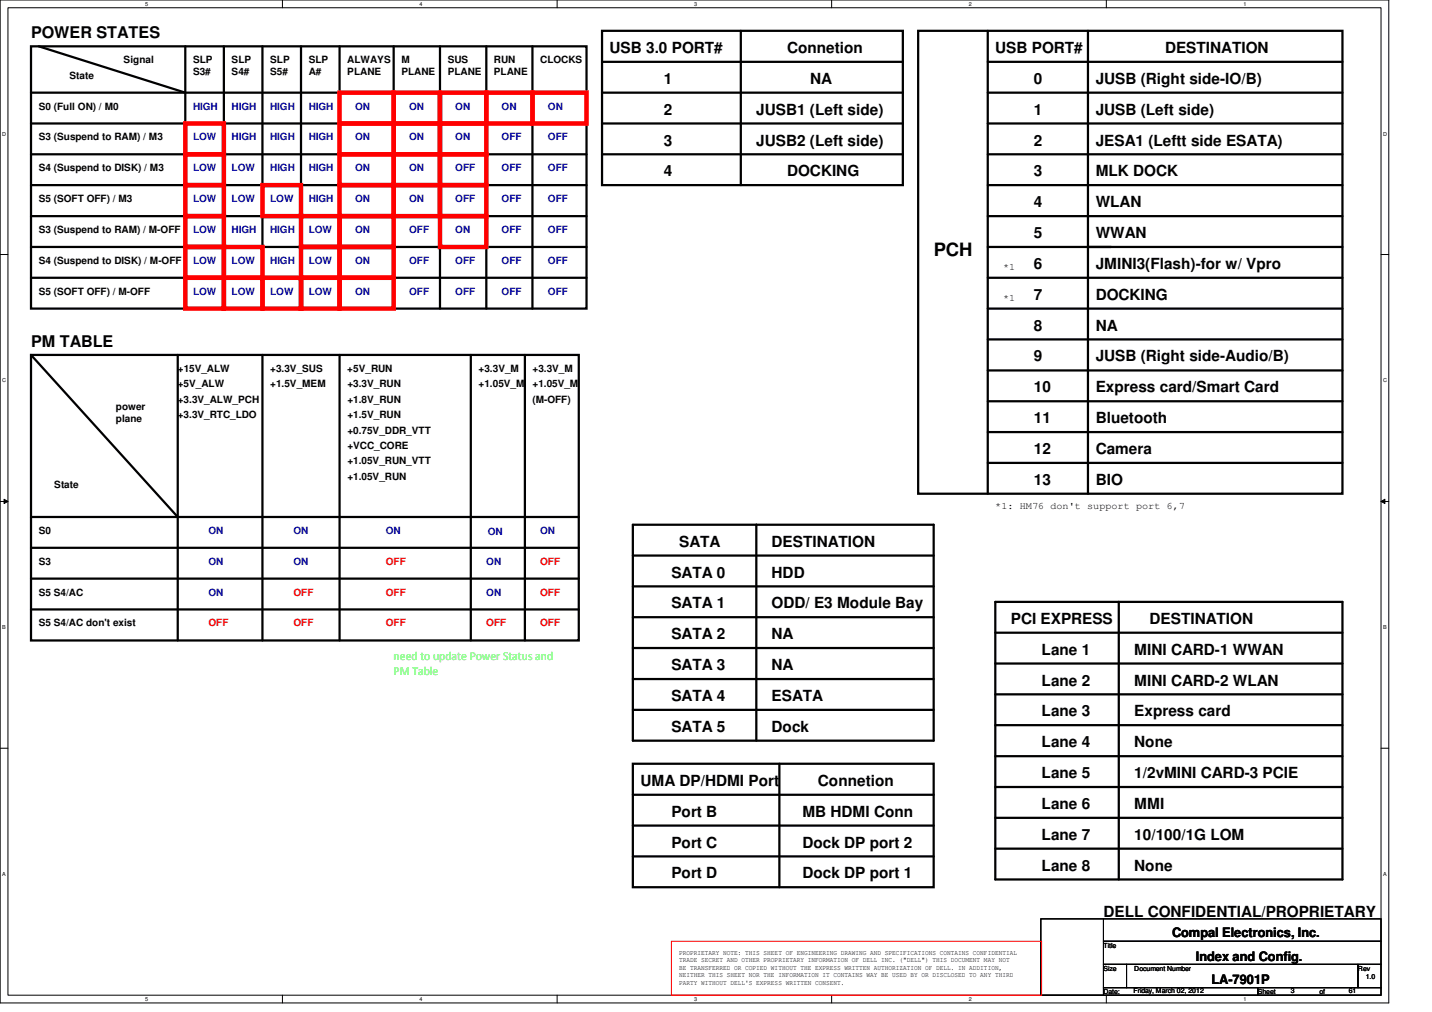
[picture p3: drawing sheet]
<svg xmlns="http://www.w3.org/2000/svg" width="297mm" height="210mm" viewBox="0 0 297 210" stroke-linecap="round" stroke-linejoin="round" font-family="sans-serif">
<defs><g id="words">
<text font-size="3.8" x="193.7" y="53.1">PCH</text>
<g font-size="3.3">
<text x="6.4" y="8">POWER STATES</text>
<text x="6.4" y="72">PM TABLE</text>
</g>
<g font-size="3.2">
<text x="126.4" y="11">USB 3.0 PORT#</text>
<text x="163.3" y="11">Connetion</text>
<text x="206.5" y="11">USB PORT#</text>
<text x="241.7" y="11">DESTINATION</text>
<text x="137.7" y="17.4">1</text>
<text x="168.1" y="17.4">NA</text>
<text x="214.5" y="17.4">0</text>
<text x="227.3" y="17.4">JUSB (Right side-IO/B)</text>
<text x="137.7" y="23.8">2</text>
<text x="156.9" y="23.8">JUSB1 (Left side)</text>
<text x="214.5" y="23.8">1</text>
<text x="227.3" y="23.8">JUSB (Left side)</text>
<text x="137.7" y="30.2">3</text>
<text x="156.9" y="30.2">JUSB2 (Left side)</text>
<text x="214.5" y="30.2">2</text>
<text x="227.3" y="30.2">JESA1 (Leftt side ESATA)</text>
<text x="137.7" y="36.6">4</text>
<text x="163.3" y="36.6">DOCKING</text>
<text x="214.5" y="36.6">3</text>
<text x="227.3" y="36.6">MLK DOCK</text>
<text x="214.5" y="43">4</text>
<text x="227.3" y="43">WLAN</text>
<text x="214.5" y="49.4">5</text>
<text x="227.3" y="49.4">WWAN</text>
<text x="214.5" y="55.8">6</text>
<text x="227.3" y="55.8">JMINI3(Flash)-for w/ Vpro</text>
<text x="214.5" y="62.2">7</text>
<text x="227.3" y="62.2">DOCKING</text>
<text x="214.5" y="68.6">8</text>
<text x="227.3" y="68.6">NA</text>
<text x="214.5" y="75">9</text>
<text x="227.3" y="75">JUSB (Right side-Audio/B)</text>
<text x="214.5" y="81.4">10</text>
<text x="227.3" y="81.4">Express card/Smart Card</text>
<text x="214.5" y="87.8">11</text>
<text x="227.3" y="87.8">Bluetooth</text>
<text x="214.5" y="94.2">12</text>
<text x="227.3" y="94.2">Camera</text>
<text x="214.5" y="100.6">13</text>
<text x="227.3" y="100.6">BIO</text>
<text x="140.9" y="113.4">SATA</text>
<text x="160.1" y="113.4">DESTINATION</text>
<text x="139.3" y="119.8">SATA 0</text>
<text x="160.1" y="119.8">HDD</text>
<text x="139.3" y="126.2">SATA 1</text>
<text x="160.1" y="126.2">ODD/ E3 Module Bay</text>
<text x="209.7" y="129.4">PCI EXPRESS</text>
<text x="238.5" y="129.4">DESTINATION</text>
<text x="139.3" y="132.6">SATA 2</text>
<text x="160.1" y="132.6">NA</text>
<text x="216.1" y="135.8">Lane 1</text>
<text x="235.3" y="135.8">MINI CARD-1 WWAN</text>
<text x="139.3" y="139">SATA 3</text>
<text x="160.1" y="139">NA</text>
<text x="216.1" y="142.2">Lane 2</text>
<text x="235.3" y="142.2">MINI CARD-2 WLAN</text>
<text x="139.3" y="145.4">SATA 4</text>
<text x="160.1" y="145.4">ESATA</text>
<text x="216.1" y="148.6">Lane 3</text>
<text x="235.3" y="148.6">Express card</text>
<text x="139.3" y="151.8">SATA 5</text>
<text x="160.1" y="151.8">Dock</text>
<text x="216.1" y="155">Lane 4</text>
<text x="235.3" y="155">None</text>
<text x="216.1" y="161.4">Lane 5</text>
<text x="235.3" y="161.4">1/2vMINI CARD-3 PCIE</text>
<text x="132.9" y="163">UMA DP/HDMI Port</text>
<text x="169.7" y="163">Connetion</text>
<text x="216.1" y="167.8">Lane 6</text>
<text x="235.3" y="167.8">MMI</text>
<text x="139.3" y="169.4">Port B</text>
<text x="166.5" y="169.4">MB HDMI Conn</text>
<text x="139.3" y="175.8">Port C</text>
<text x="166.5" y="175.8">Dock DP port 2</text>
<text x="216.1" y="174.2">Lane 7</text>
<text x="235.3" y="174.2">10/100/1G LOM</text>
<text x="139.3" y="182.2">Port D</text>
<text x="166.5" y="182.2">Dock DP port 1</text>
<text x="216.1" y="180.6">Lane 8</text>
<text x="235.3" y="180.6">None</text>
<text x="228.9" y="190.2">DELL CONFIDENTIAL/PROPRIETARY</text>
</g>
<g font-size="2.7">
<text x="243.1" y="194.4">Compal Electronics, Inc.</text>
<text x="248.1" y="199.4">Index and Config.</text>
<text x="251.3" y="204.2">LA-7901P</text>
</g>
<g font-size="2.5" fill="#0f0">
<text x="81.7" y="136.8">need to update Power Status and</text>
<text x="81.7" y="139.9">PM Table</text>
</g>
<g font-size="2.1">
<text x="14.4" y="16.3">State</text>
<text x="25.7" y="13.1">Signal</text>
<text x="40" y="13.1">SLP</text>
<text x="40" y="15.6">S3#</text>
<text x="48" y="13.1">SLP</text>
<text x="48" y="15.6">S4#</text>
<text x="56" y="13.1">SLP</text>
<text x="56" y="15.6">S5#</text>
<text x="64" y="13.1">SLP</text>
<text x="64" y="15.6">A#</text>
<text x="72" y="13.1">ALWAYS</text>
<text x="72" y="15.6">PLANE</text>
<text x="83.3" y="13.1">M</text>
<text x="83.3" y="15.6">PLANE</text>
<text x="92.9" y="13.1">SUS</text>
<text x="92.9" y="15.6">PLANE</text>
<text x="102.4" y="13.1">RUN</text>
<text x="102.4" y="15.6">PLANE</text>
<text x="112.1" y="13.1">CLOCKS</text>
<text x="8" y="22.7">S0 (Full ON) / M0</text>
<text x="8" y="29.1">S3 (Suspend to RAM) / M3</text>
<text x="8" y="35.5">S4 (Suspend to DISK) / M3</text>
<text x="8" y="41.9">S5 (SOFT OFF) / M3</text>
<text x="8" y="48.3">S3 (Suspend to RAM) / M-OFF</text>
<text x="8" y="54.7">S4 (Suspend to DISK) / M-OFF</text>
<text x="208.1" y="56">*1</text>
<text x="8" y="61.1">S5 (SOFT OFF) / M-OFF</text>
<text x="208.1" y="62.4">*1</text>
<text x="36.9" y="77.1">+15V_ALW</text>
<text x="56" y="77.1">+3.3V_SUS</text>
<text x="72" y="77.1">+5V_RUN</text>
<text x="99.3" y="77.1">+3.3V_M</text>
<text x="110.4" y="77.1">+3.3V_M</text>
<text x="36.9" y="80.3">+5V_ALW</text>
<text x="36.9" y="83.5">+3.3V_ALW_PCH</text>
<text x="56" y="80.3">+1.5V_MEM</text>
<text x="72" y="83.5">+1.8V_RUN</text>
<text x="72" y="80.3">+3.3V_RUN</text>
<text x="99.3" y="80.3">+1.05V_M</text>
<text x="110.4" y="80.3">+1.05V_M</text>
<text x="110.4" y="83.5">(M-OFF)</text>
<text x="24" y="85.1">power</text>
<text x="24" y="87.6">plane</text>
<text x="36.9" y="86.7">+3.3V_RTC_LDO</text>
<text x="72" y="89.9">+0.75V_DDR_VTT</text>
<text x="72" y="86.7">+1.5V_RUN</text>
<text x="72" y="93.1">+VCC_CORE</text>
<text x="11.3" y="101.1">State</text>
<text x="72" y="96.3">+1.05V_RUN_VTT</text>
<text x="72" y="99.5">+1.05V_RUN</text>
<text x="206.5" y="105.6">*1: HM76 don't support port 6,7</text>
<text x="8" y="110.7">S0</text>
<text x="8" y="117.1">S3</text>
<text x="8" y="123.5">S5 S4/AC</text>
<text x="8" y="129.9">S5 S4/AC don't exist</text>
</g>
<g font-size="2.1" fill="#00f">
<text x="40" y="22.7">HIGH</text>
<text x="48" y="22.7">HIGH</text>
<text x="56" y="22.7">HIGH</text>
<text x="64" y="22.7">HIGH</text>
<text x="73.7" y="22.7">ON</text>
<text x="84.9" y="22.7">ON</text>
<text x="94.4" y="22.7">ON</text>
<text x="104.1" y="22.7">ON</text>
<text x="113.7" y="22.7">ON</text>
<text x="40" y="29.1">LOW</text>
<text x="48" y="29.1">HIGH</text>
<text x="56" y="29.1">HIGH</text>
<text x="64" y="29.1">HIGH</text>
<text x="73.7" y="29.1">ON</text>
<text x="84.9" y="29.1">ON</text>
<text x="94.4" y="29.1">ON</text>
<text x="104" y="29.1">OFF</text>
<text x="113.7" y="29.1">OFF</text>
<text x="40" y="35.5">LOW</text>
<text x="48" y="35.5">LOW</text>
<text x="56" y="35.5">HIGH</text>
<text x="64" y="35.5">HIGH</text>
<text x="73.7" y="35.5">ON</text>
<text x="84.9" y="35.5">ON</text>
<text x="94.4" y="35.5">OFF</text>
<text x="104" y="35.5">OFF</text>
<text x="113.7" y="35.5">OFF</text>
<text x="40" y="41.9">LOW</text>
<text x="48" y="41.9">LOW</text>
<text x="56" y="41.9">LOW</text>
<text x="64" y="41.9">HIGH</text>
<text x="73.7" y="41.9">ON</text>
<text x="84.9" y="41.9">ON</text>
<text x="94.4" y="41.9">OFF</text>
<text x="104" y="41.9">OFF</text>
<text x="113.7" y="41.9">OFF</text>
<text x="40" y="48.3">LOW</text>
<text x="48" y="48.3">HIGH</text>
<text x="56" y="48.3">HIGH</text>
<text x="64" y="48.3">LOW</text>
<text x="73.7" y="48.3">ON</text>
<text x="84.9" y="48.3">OFF</text>
<text x="94.4" y="48.3">ON</text>
<text x="104" y="48.3">OFF</text>
<text x="113.7" y="48.3">OFF</text>
<text x="40" y="54.7">LOW</text>
<text x="48" y="54.7">LOW</text>
<text x="56" y="54.7">HIGH</text>
<text x="64" y="54.7">LOW</text>
<text x="73.7" y="54.7">ON</text>
<text x="84.9" y="54.7">OFF</text>
<text x="94.4" y="54.7">OFF</text>
<text x="104" y="54.7">OFF</text>
<text x="113.7" y="54.7">OFF</text>
<text x="40" y="61.1">LOW</text>
<text x="48" y="61.1">LOW</text>
<text x="56" y="61.1">LOW</text>
<text x="64" y="61.1">LOW</text>
<text x="73.7" y="61.1">ON</text>
<text x="84.9" y="61.1">OFF</text>
<text x="94.4" y="61.1">OFF</text>
<text x="104" y="61.1">OFF</text>
<text x="113.7" y="61.1">OFF</text>
<text x="43.3" y="110.7">ON</text>
<text x="60.9" y="110.7">ON</text>
<text x="80" y="110.7">ON</text>
<text x="101.2" y="111">ON</text>
<text x="112.1" y="110.7">ON</text>
<text x="43.3" y="117.1">ON</text>
<text x="60.9" y="117.1">ON</text>
<text x="100.9" y="117.1">ON</text>
<text x="43.3" y="123.5">ON</text>
<text x="100.9" y="123.5">ON</text>
</g>
<g font-size="2.1" fill="#f00">
<text x="80" y="117.1">OFF</text>
<text x="112.1" y="117.1">OFF</text>
<text x="60.9" y="123.5">OFF</text>
<text x="80" y="123.5">OFF</text>
<text x="112.1" y="123.5">OFF</text>
<text x="43.3" y="129.9">OFF</text>
<text x="60.9" y="129.9">OFF</text>
<text x="80" y="129.9">OFF</text>
<text x="100.9" y="129.9">OFF</text>
<text x="112.1" y="129.9">OFF</text>
</g>
<g font-size="1.4">
<text x="228.9" y="196.6">Title</text>
<text x="140.9" y="198">PROPRIETARY NOTE: THIS SHEET OF ENGINEERING DRAWING AND SPECIFICATIONS CONTAINS CONFIDENTIAL</text>
<text x="140.9" y="199.6">TRADE SECRET AND OTHER PROPRIETARY INFORMATION OF DELL INC. (&quot;DELL&quot;) THIS DOCUMENT MAY NOT</text>
<text x="140.9" y="201.2">BE TRANSFERRED OR COPIED WITHOUT THE EXPRESS WRITTEN AUTHORIZATION OF DELL. IN ADDITION,</text>
<text x="140.9" y="202.7">NEITHER THIS SHEET NOR THE INFORMATION IT CONTAINS WAY BE USED BY OR DISCLOSED TO ANY THIRD</text>
<text x="228.9" y="201.4">Size</text>
<text x="235.3" y="201.4">Document Number</text>
<text x="281.7" y="201.4">Rev</text>
<text x="283.3" y="203">1.0</text>
<text x="140.9" y="204.3">PARTY WITHOUT DELL'S EXPRESS WRITTEN CONSENT.</text>
<text x="228.9" y="206.2">Date:</text>
<text x="235.1" y="206">Friday, March 02, 2012</text>
<text x="260.9" y="206.2">Sheet</text>
<text x="267.8" y="206">3</text>
<text x="273.7" y="206.2">of</text>
<text x="279.8" y="206">61</text>
</g>
<g font-size="1.1">
<text x="30.1" y="1.1">5</text>
<text x="87" y="1.1">4</text>
<text x="144" y="1.1">3</text>
<text x="201" y="1.1">2</text>
<text x="257.9" y="1.1">1</text>
<text x=".5" y="28.2">D</text>
<text x="286.9" y="28.2">D</text>
<text x=".5" y="79.3">C</text>
<text x="286.9" y="79.3">C</text>
<text x=".5" y="130.6">B</text>
<text x="286.9" y="130.6">B</text>
<text x=".5" y="181.7">A</text>
<text x="286.9" y="181.7">A</text>
<text x="30.1" y="207.6">5</text>
<text x="87" y="207.6">4</text>
<text x="144" y="207.6">3</text>
<text x="201" y="207.6">2</text>
<text x="257.9" y="207.6">1</text>
</g>
</g></defs>
<path d="M0 0h288.1v208h-288.1zM1.6 1.6h284.9v204.8h-284.9z" fill="none" stroke="#000" stroke-width=".21"/>
<g fill="#fff">
<path d="M30.1 .2h.6v1.2h-.6z"/>
<path d="M30.1 206.6h.6v1.2h-.6z"/>
</g>
<path d="M58.6 0v1.6M58.6 206.4v1.6" fill="none" stroke="#000" stroke-width=".21"/>
<g fill="#fff">
<path d="M87 .2h.6v1.2h-.6z"/>
<path d="M87 206.6h.6v1.2h-.6z"/>
</g>
<path d="M115.6 0v1.6M115.6 206.4v1.6" fill="none" stroke="#000" stroke-width=".21"/>
<g fill="#fff">
<path d="M144 .2h.6v1.2h-.6z"/>
<path d="M144 206.6h.6v1.2h-.6z"/>
</g>
<path d="M172.5 0v1.6M172.5 206.4v1.6" fill="none" stroke="#000" stroke-width=".21"/>
<g fill="#fff">
<path d="M201 .2h.5v1.2h-.5z"/>
<path d="M201 206.6h.5v1.2h-.5z"/>
</g>
<path d="M229.5 0v1.6M229.5 206.4v1.6" fill="none" stroke="#000" stroke-width=".21"/>
<g fill="#fff">
<path d="M257.9 .2h.6v1.2h-.6z"/>
<path d="M257.9 206.6h.6v1.2h-.6z"/>
<path d="M.5 27.2h.7v1.2h-.7z"/>
<path d="M286.9 27.2h.8v1.2h-.8z"/>
<path d="M.5 78.4h.7v1.1h-.7z"/>
<path d="M286.9 78.4h.8v1.1h-.8z"/>
</g>
<path d="M0 52.8h1.6M286.5 52.8h1.6" fill="none" stroke="#000" stroke-width=".21"/>
<g fill="#fff">
<path d="M.5 129.6h.7v1.2h-.7z"/>
<path d="M286.9 129.6h.7v1.2h-.7z"/>
</g>
<path d="M0 104h1.6M.8 103.5l.8 .5-.8 .4zM286.5 104h1.6M286.5 104l.8-.5v.9z" fill="none" stroke="#000" stroke-width=".21"/>
<path d="M.8 103.5l.8 .5-.8 .4zM286.5 104l.8-.5v.9z" fill="#000"/>
<g fill="#fff">
<path d="M.5 180.8h.7v1.1h-.7z"/>
<path d="M286.9 180.8h.7v1.1h-.7z"/>
</g>
<path d="M0 155.2h1.6M286.5 155.2h1.6M215.9 190.6h13v15.8h-13zM228.9 190.6h57.6v4.6h-57.6zM228.9 195.2h57.6v4.8h-57.6zM228.9 200h4.8v4.9h-4.8zM228.9 204.9h32v1.5h-32zM233.7 200h48v4.9h-48zM260.9 204.9h25.6v1.5h-25.6zM281.7 200h4.8v4.9h-4.8z" fill="none" stroke="#000" stroke-width=".21"/>
<g fill="none" stroke="#000" stroke-width=".47">
<path d="M6.4 9.6h115.3v54.4h-115.3zM6.4 19.2h115.3M8 9.6l30.4 9.6M38.4 9.6v54.4M46.4 9.6v54.4M54.4 9.6v54.4M62.4 9.6v54.4M70.4 9.6v54.4M81.7 9.6v54.4M91.3 9.6v54.4M100.9 9.6v54.4M110.4 9.6v54.4"/>
<path d="M124.9 19.2h62.4M124.9 12.8h62.4M124.9 6.4h62.4v32h-62.4zM153.7 6.4v32M190.5 6.4h88v96h-88zM204.9 6.4v96M204.9 19.2h73.6M204.9 12.8h73.6M225.7 6.4v96M6.4 25.6h115.3M6.4 32h115.3M6.4 38.4h115.3"/>
<path d="M124.9 32h62.4M124.9 25.6h62.4M204.9 38.4h73.6M204.9 32h73.6M204.9 25.6h73.6M6.4 57.6h115.3M6.4 51.2h115.3M6.4 44.8h115.3M204.9 51.2h25.6M204.9 44.8h73.6M204.9 57.6h73.6M225.7 51.2h52.8"/>
<path d="M6.4 73.6h113.7v59.2h-113.7zM6.4 73.6l30.5 33.6M36.9 73.6v59.2M54.4 73.6v59.2M70.4 73.6v59.2M97.7 73.6v59.2M108.9 73.6v59.2M204.9 70.4h73.6M204.9 64h73.6M204.9 76.8h73.6M204.9 83.2h73.6M204.9 89.6h73.6"/>
<path d="M204.9 96h73.6M6.4 113.6h113.7M6.4 107.2h113.7M131.3 108.8h62.4v44.8h-62.4zM131.3 115.2h62.4M156.9 108.8v44.8M6.4 120h113.7M6.4 126.4h113.7M131.3 121.6h62.4M131.3 134.4h62.4M131.3 128h62.4M206.5 124.8h72v57.6h-72z"/>
<path d="M206.5 137.6h72M206.5 131.2h72M232.1 124.8v57.6M131.3 140.8h62.4M131.3 147.2h62.4M131.3 158.4h62.4v25.6h-62.4zM161.7 158.4v25.6M206.5 156.8h72M206.5 150.4h72M206.5 144h72M131.3 171.2h62.4M131.3 164.8h62.4"/>
<path d="M131.3 177.6h62.4M206.5 163.2h72M206.5 169.6h72M206.5 176h72"/>
</g>
<g fill="none" stroke="#f00" stroke-width=".93">
<path d="M70.4 19.2h11.3v6.4h-11.3zM81.7 19.2h9.6v6.4h-9.6zM91.3 19.2h9.6v6.4h-9.6zM100.9 19.2h9.5v6.4h-9.5zM110.4 19.2h11.3v6.4h-11.3zM38.4 38.4h8v6.4h-8zM38.4 32h8v6.4h-8zM38.4 25.6h8v6.4h-8zM54.4 38.4h8v6.4h-8zM70.4 38.4h11.3v6.4h-11.3zM70.4 32h11.3v6.4h-11.3zM70.4 25.6h11.3v6.4h-11.3z"/>
<path d="M81.7 38.4h9.6v6.4h-9.6zM81.7 32h9.6v6.4h-9.6zM81.7 25.6h9.6v6.4h-9.6zM91.3 38.4h9.6v6.4h-9.6zM91.3 32h9.6v6.4h-9.6zM91.3 25.6h9.6v6.4h-9.6zM38.4 57.6h8v6.4h-8zM38.4 51.2h8v6.4h-8zM38.4 44.8h8v6.4h-8zM46.4 57.6h8v6.4h-8zM46.4 51.2h8v6.4h-8zM54.4 57.6h8v6.4h-8z"/>
<path d="M62.4 57.6h8v6.4h-8zM62.4 51.2h8v6.4h-8zM62.4 44.8h8v6.4h-8zM70.4 57.6h11.3v6.4h-11.3zM70.4 51.2h11.3v6.4h-11.3zM70.4 44.8h11.3v6.4h-11.3zM91.3 44.8h9.6v6.4h-9.6z"/>
</g>
<path d="M139.3 195.2h76.8v11.2h-76.8z" fill="none" stroke="#f00" stroke-width=".21"/>
<use href="#words"/>
</svg>
